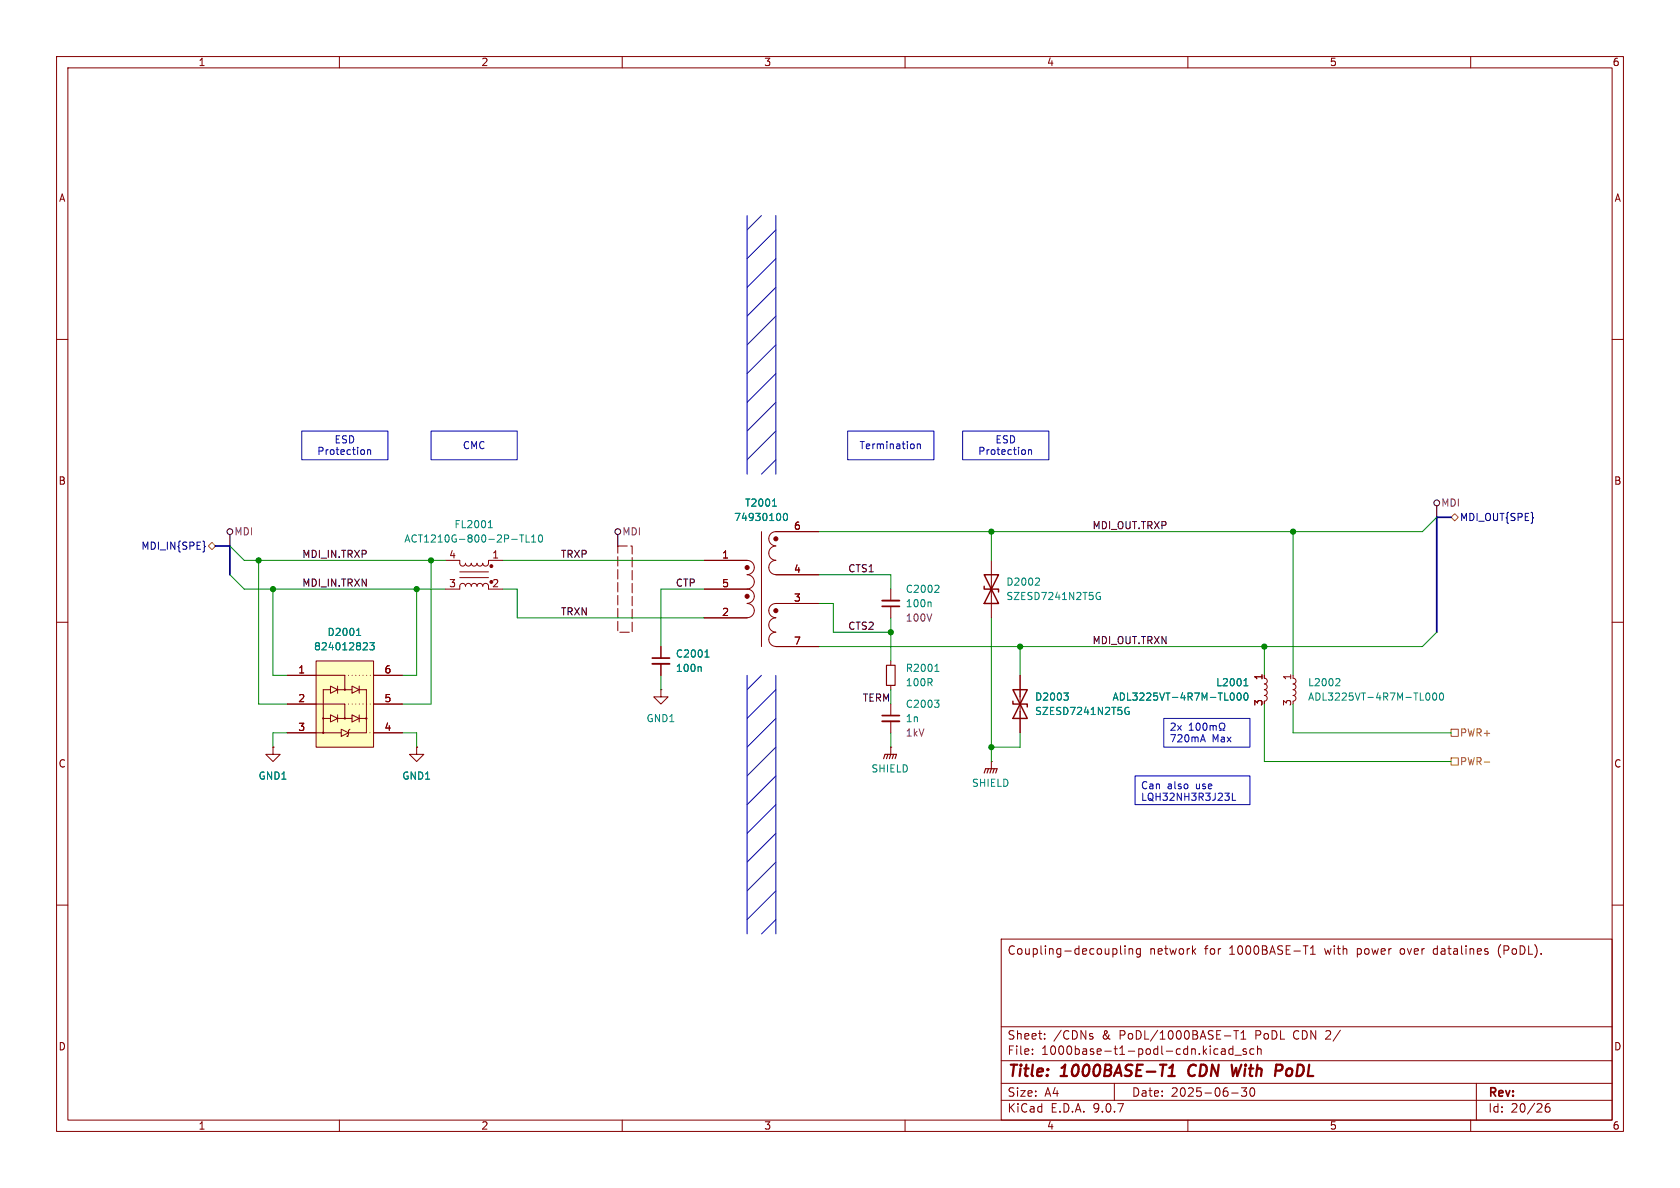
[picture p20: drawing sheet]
<svg xmlns="http://www.w3.org/2000/svg" width="297mm" height="210mm" viewBox="0 0 297 210" stroke-linecap="round" stroke-linejoin="round" font-family="sans-serif">
<defs><g id="words">
<g font-size="2.8" fill="#840000">
<text x="178" y="190.9">Title:</text>
<text x="187.7" y="190.9">1000BASE-T1</text>
<text x="210.9" y="190.9">CDN</text>
<text x="219.4" y="190.9">With</text>
<text x="227.9" y="190.9">PoDL</text>
</g>
<g font-size="2.1" fill="#840000">
<text x="178" y="169">Coupling-decoupling</text>
<text x="203.2" y="169">network</text>
<text x="213" y="169">for</text>
<text x="217.5" y="169">1000BASE-T1</text>
<text x="234.5" y="169">with</text>
<text x="240.3" y="169">power</text>
<text x="248.1" y="169">over</text>
<text x="254.1" y="169">datalines</text>
<text x="265.7" y="169">(PoDL).</text>
<text x="178" y="184">Sheet:</text>
<text x="186.2" y="184">/CDNs</text>
<text x="194.9" y="184">&amp;</text>
<text x="198" y="184">PoDL/1000BASE-T1</text>
<text x="222.2" y="184">PoDL</text>
<text x="229.1" y="184">CDN 2/</text>
<text x="178" y="186.7">File:</text>
<text x="184.1" y="186.7">1000base-t1-podl-cdn.kicad_sch</text>
<text x="178" y="196.9">KiCad</text>
<text x="178" y="194.1">Size:</text>
<text x="184.7" y="194.1">A4</text>
<text x="185.7" y="196.9">E.D.A.</text>
<text x="193.3" y="196.9">9.0.7</text>
<text x="200" y="194.1">Date:</text>
<text x="207" y="194.1">2025-06-30</text>
<text x="263" y="194.3">Rev:</text>
<text x="263" y="196.9">Id:</text>
<text x="267.1" y="196.9">20/26</text>
</g>
<g font-size="1.8" fill="#840000">
<text x="35" y="11.9">1</text>
<text x="85" y="11.9">2</text>
<text x="135" y="11.9">3</text>
<text x="185" y="11.9">4</text>
<text x="235" y="11.9">5</text>
<text x="285" y="11.9">6</text>
<text x="10.3" y="35.9">A</text>
<text x="285.3" y="35.9">A</text>
<text x="10.3" y="85.9">B</text>
<text x="285.3" y="85.9">B</text>
<text x="140.3" y="93.7">6</text>
<text x="79.3" y="98.8">4</text>
<text x="86.9" y="98.8">1</text>
<text x="127.6" y="98.8">1</text>
<text x="140.3" y="101.3">4</text>
<text x="79.3" y="103.9">3</text>
<text x="86.9" y="103.9">2</text>
<text x="127.6" y="103.9">5</text>
<text x="140.3" y="106.4">3</text>
<text x="127.6" y="109">2</text>
<text x="52.6" y="119.1">1</text>
<text x="67.9" y="119.1">6</text>
<text x="140.3" y="114">7</text>
<text x="52.6" y="124.2">2</text>
<text x="67.9" y="124.2">5</text>
<text x="223.3" y="124.9" transform="rotate(-90 223.3 124.9)">3</text>
<text x="223.3" y="120.3" transform="rotate(-90 223.3 120.3)">1</text>
<text x="228.3" y="124.9" transform="rotate(-90 228.3 124.9)">3</text>
<text x="228.3" y="120.3" transform="rotate(-90 228.3 120.3)">1</text>
<text x="52.6" y="129.3">3</text>
<text x="67.9" y="129.3">4</text>
<text x="10.3" y="135.9">C</text>
<text x="285.3" y="135.9">C</text>
<text x="10.3" y="185.9">D</text>
<text x="285.3" y="185.9">D</text>
<text x="35" y="199.9">1</text>
<text x="85" y="199.9">2</text>
<text x="135" y="199.9">3</text>
<text x="185" y="199.9">4</text>
<text x="235" y="199.9">5</text>
<text x="285" y="199.9">6</text>
</g>
<g font-size="1.8" fill="#0000c2">
<text x="56" y="80.6">Protection</text>
<text x="59" y="78.6">ESD</text>
<text x="81.7" y="79.6">CMC</text>
<text x="151.8" y="79.6">Termination</text>
<text x="172.8" y="80.6">Protection</text>
<text x="175.9" y="78.6">ESD</text>
<text x="206.7" y="129.4">2x</text>
<text x="206.7" y="131.4">720mA</text>
<text x="214.3" y="131.4">Max</text>
<text x="201.6" y="139.8">Can</text>
<text x="201.6" y="141.9">LQH32NH3R3J23L</text>
<text x="206.4" y="139.8">also</text>
<text x="211.5" y="139.8">use</text>
</g>
<g font-size="1.8" fill="#008484">
<text x="131.6" y="89.8">T2001</text>
<text x="80.2" y="93.6">FL2001</text>
<text x="129.7" y="92.3">74930100</text>
<text x="71.4" y="96.1">ACT1210G-800-2P-TL10</text>
<text x="160" y="107.5">100n</text>
<text x="160" y="105">C2002</text>
<text x="177.8" y="103.7">D2002</text>
<text x="177.8" y="106.3">SZESD7241N2T5G</text>
<text x="57.8" y="112.6">D2001</text>
<text x="55.4" y="115.2">824012823</text>
<text x="119.4" y="119">100n</text>
<text x="119.4" y="116.4">C2001</text>
<text x="160" y="119">R2001</text>
<text x="160" y="121.5">100R</text>
<text x="160" y="125.3">C2003</text>
<text x="182.9" y="124.1">D2003</text>
<text x="196.6" y="124.1">ADL3225VT-4R7M-TL000</text>
<text x="214.9" y="121.5">L2001</text>
<text x="231.1" y="121.5">L2002</text>
<text x="231.1" y="124.1">ADL3225VT-4R7M-TL000</text>
<text x="114.2" y="127.9">GND1</text>
<text x="160" y="127.9">1n</text>
<text x="182.9" y="126.6">SZESD7241N2T5G</text>
<text x="154" y="136.8">SHIELD</text>
<text x="45.6" y="138">GND1</text>
<text x="71" y="138">GND1</text>
<text x="171.7" y="139.3">SHIELD</text>
</g>
<g font-size="1.8" fill="#840084">
<text x="254.7" y="89.8">MDI</text>
<text x="41.3" y="94.8">MDI</text>
<text x="109.9" y="94.8">MDI</text>
<text x="160" y="110.1">100V</text>
<text x="160" y="130.4">1kV</text>
</g>
<g font-size="1.8">
<text x="193" y="93.6">MDI_OUT.TRXP</text>
<text x="53.3" y="98.7">MDI_IN.TRXP</text>
<text x="99.1" y="98.7">TRXP</text>
<text x="149.9" y="101.3">CTS1</text>
<text x="53.3" y="103.8">MDI_IN.TRXN</text>
<text x="119.4" y="103.8">CTP</text>
<text x="99.1" y="108.9">TRXN</text>
<text x="149.9" y="111.4">CTS2</text>
<text x="193" y="114">MDI_OUT.TRXN</text>
<text x="152.4" y="124.1">TERM</text>
</g>
<g font-size="1.8" fill="#000084">
<text x="258" y="92.3">MDI_OUT{SPE}</text>
<text x="24.9" y="97.4">MDI_IN{SPE}</text>
</g>
<g font-size="1.8" fill="#848400">
<text x="258" y="130.4">PWR+</text>
<text x="258" y="135.5">PWR-</text>
</g>
</g></defs>
<path d="M0 0h297v210h-297z" fill="#fff" stroke="#fff" stroke-width=".18"/>
<g fill="none" stroke="#840000" stroke-width=".18">
<path d="M10 10h277v190h-277zM12 12h273v186h-273zM60 10v2M110 10v2M160 10v2M210 10v2M260 10v2M10 60h2M285 60h2M10 110h2M285 110h2M73.7 132.1v1.3h-1.3l1.3 1.2 1.2-1.2h-1.2"/>
<path d="M73.7 132.1h.1M10 160h2M177 166h108v32h-108zM198.1 167.2v1.3l.2 .2M198.9 167.2v.1M198.9 167.7v1M199.6 167.8l.2-.1 .4 .1v.9M199.6 167.7v1M201.6 167.8l-.4-.1-.3 .3v.4l.1 .2h.6M201.6 167.7v1.2l-.3 .3-.3-.1M211 168.1l.4 .6M211.4 167.7l-.6 .6"/>
<path d="M230.4 167.2h.8M231.7 168.7h.8M231.7 167.6l.4-.4v1.5M253.5 167.8v.8M265.1 167.3l-.2 .7 .2 1M285 160h2M60 198v2M110 198v2M160 198v2M177 194.5h108M177 191.5h108M177 187.5h108"/>
<path d="M177 181.5h108M182.5 186.3v.1M182.5 185.5v.1M184.7 183.6v.1M184.7 182.8v.1M193 183.2l.2 .2-.2 .3M193 182.7l.2 .1M197 191.5v3M210 198v2M214.7 186.3h.6M214.7 185.5h.6M216 185.5h.5l.1 .9"/>
<path d="M216.5 183.1h1.1M216.6 185.8h-.5a.29 .29 0 0 0-.2 .3 .29 .29 0 0 0 .2 .3l.5-.1M217.7 193.2h1.2M218 185.5l-.5-.1-.3 .3v.4l.2 .2h.6M218 184.9v1.5M218.1 182.2h.9M218.3 186.5h1.2M218.5 182.2v1.5M219.4 183.7h.8M219.4 182.6l.4-.4v1.5M219.5 192.3h.9l-.5 .6 .4 .1v.7l-.2 .1h-.4l-.2-.1M220.3 185.5l-.3-.1-.3 .2 .1 .2 .5 .2v.3h-.6"/>
<path d="M221.1 192.4l.2-.1a.81 .81 0 0 1 .6 .6 .81 .81 0 0 1-.3 .8l-.1 .1a.81 .81 0 0 1-.4-1.4zM221.7 185.5l-.5-.1-.2 .3v.4l.1 .2h.6M222.3 185.5l.2-.1 .4 .1 .1 .9M222.3 184.9v1.5M260 198v2M261 191.5v6.5M273.9 195.1a.59 .59 0 0 0-.7 .6v.6l.1 .2 .4 .1 .3-.1v-.5l-.1-.3h-.4l-.3 .3"/>
</g>
<path d="M206.5 190.2h1.2M206.7 188.8l.7-.6-.3 2M210.4 188.5a1.27 1.27 0 0 0 0 1.6M219.5 188.2l-.8 2-.2-1.4-.5 1.4M226.4 188.2l.2 .1a.58 .58 0 0 1-.3 1" fill="none" stroke="#840000" stroke-width=".4"/>
<path d="M55.9 116.8h10.1v15.3h-10.1z" fill="#ffffc2"/>
<g fill="none" stroke="#840000" stroke-width=".18">
<path d="M78.7 99.1h2.6v.7l.5 .3 .3-.2 .2-.3 .1 .3 .3 .2 .4-.1 .2-.4 .1 .3 .3 .2 .4-.1 .2-.4 .1 .3 .3 .2 .4-.1 .2-.4 .2 .4 .4 .1 .4-.3 .1-.7h2.5M124.5 99.1h7.6a1.26 1.26 0 0 1 1.3 1.2 1.26 1.26 0 0 1-1.3 1.3M134.6 94v20.3M137.2 94a1.25 1.25 0 0 0-1.3 1.2 1.25 1.25 0 0 0 1.3 1.3M137.2 96.5a1.25 1.25 0 0 0-1.3 1.3 1.25 1.25 0 0 0 1.3 1.2 1.27 1.27 0 0 0-1.3 1.3 1.27 1.27 0 0 0 1.3 1.3M137.2 94h7.6M175.3 99.1v10.1M50.8 119.4h10.2v2.5M55.9 116.8h10.1v15.3h-10.1zM66 119.4h5.1M81.3 101.1h5.1M81.3 102.1h5.1"/>
<path d="M86.4 103.6l-.2-.3-.3-.2-.4 .1-.2 .4-.1-.3-.3-.2-.4 .1-.2 .4-.1-.3-.3-.2-.4 .1-.2 .4-.2-.4-.4-.1-.3 .2-.1 .3-.2-.3-.4-.2-.4 .3v.7h-2.6M86.4 104.1h2.5M116.8 114.3v2M116.8 117.3v2.1M124.5 104.1h7.6M132.1 101.6a1.26 1.26 0 0 1 1.3 1.3 1.26 1.26 0 0 1-1.3 1.2M132.1 104.1a1.26 1.26 0 0 1 1.3 1.3 1.26 1.26 0 0 1-1.3 1.3M132.1 106.7a1.26 1.26 0 0 1 1.3 1.2 1.26 1.26 0 0 1-1.3 1.3h-7.6M137.2 111.8a1.25 1.25 0 0 0-1.3 1.2 1.25 1.25 0 0 0 1.3 1.3h7.6M137.2 101.6h7.6M144.8 106.7h-7.6a1.25 1.25 0 0 0-1.3 1.2 1.25 1.25 0 0 0 1.3 1.3 1.27 1.27 0 0 0-1.3 1.3 1.27 1.27 0 0 0 1.3 1.2M157.5 104.1v2.1"/>
<path d="M157.5 107.2v2M157.5 116.8v.8M180.3 119.4v10.1M223.5 119.9l.4 .1 .1 .4-.1 .4-.4 .1 .4 .2 .1 .5-.2 .2-.3 .1M228.6 119.9l.4 .1 .1 .4-.1 .4-.4 .1 .4 .2 .1 .5-.2 .2-.3 .1M48.3 132.1v1.3h1.2l-1.2 1.2-1.3-1.2h1.3M48.3 132.1h.1M50.8 124.5h10.2v2.5M50.8 129.5h9.5M57.1 127h1.3M58.4 121.3l1.3 .6-1.3 .7zM58.4 126.4l1.3 .6-1.3 .6z"/>
<path d="M58.4 121.9h-1.3v7.6M59.7 121.3v1.3M59.7 126.4v1.2M59.7 121.9h2.5M59.7 127h2.5M60.3 128.9l1.3 .6-1.3 .7zM61.3 130.2h.1M61.9 128.9l-.3 .3v.7l-.3 .3M62.2 121.3l1.3 .6-1.3 .7zM62.2 126.4l1.3 .6-1.3 .6zM63.5 121.9h1.3v7.6h-3.2M63.5 127h1.3"/>
<path d="M63.5 121.3v1.3M63.5 126.4v1.2M66 129.5h5.1M66 124.5h5.1M73.7 132.1h.1M116.8 121.9v1.3h1.3l-1.3 1.3-1.2-1.3h1.2M116.8 121.9h.1M157.5 132.1h.1M157.5 121.2v.7M157.5 124.5v2M157.5 127.5v2M157.5 132.1v1.3"/>
<path d="M175.3 134.6h.1M175.3 134.6v1.3M223.5 121.9l.4 .2 .1 .3-.1 .4-.4 .1 .4 .3 .1 .4-.2 .3h-.3M228.6 121.9l.4 .2 .1 .3-.1 .4-.4 .1 .4 .3 .1 .4-.2 .3h-.3"/>
<circle cx="57.1" cy="127" r=".11"/>
<circle cx="57.1" cy="129.5" r=".11"/>
<circle cx="61" cy="121.9" r=".11"/>
<circle cx="61" cy="127" r=".11"/>
<circle cx="64.8" cy="127" r=".11"/>
</g>
<path d="M61 119.4h5M61 124.5h5M66 129.5h-1.2" fill="none" stroke="#840000" stroke-width=".18" stroke-dasharray="0 .6"/>
<g fill="none" stroke="#008484" stroke-width=".18">
<path d="M86.3 93.3h.8M86.5 92.3l.2-.3v1.3M91.9 94.6h.7M92.2 94.6v1.2M93 94.6v1.2h.6M94 95.8h.7M94 94.9l.3-.3v1.2M95.3 94.7l.2-.1a.68 .68 0 0 1 .4 .6 .68 .68 0 0 1-.4 .6l-.2-.1-.1-.4zM136.6 89.5h.7M136.8 88.4l.1-.2v1.3M138.7 90.8l.1-.1a.68 .68 0 0 1 .4 .7 .68 .68 0 0 1-.4 .6 .84 .84 0 0 1-.1-1.2zM63 112.3h.8"/>
<path d="M63.2 111.4l.2-.3v1.2M64.7 113.6l.3 .3-.1 .3-.7 .7h.8M65.4 113.6h.8l-.5 .5 .4 .1v.6l-.2 .1-.5-.1M123.8 117.8l.2 .2v.7M124.6 116.2h.8M124.8 115.2l.2-.3v1.3M164.4 106.4l.2 .2v.7M165.3 118.7h.7M165.4 117.7l.2-.3v1.3M165.8 103.4l.2 .3-.1 .3-.7 .7h.8M183.5 102.2l.3 .2-.1 .3-.7 .7h.8M194.3 105.4h.2v.5h-.5l-.2-.2"/>
<path d="M194.5 104.8h-.5l-.2 .2M236.3 120h.5l.1 .3-.8 .9h.8M165.2 123.8h.8l-.4 .5M165.8 124.3l.2 .2v.3l-.2 .2M188.1 122.5h.8l-.5 .5M188.6 123l.3 .2v.3l-.3 .3M199.4 125.8h.2v.4h-.5l-.2-.2M199.6 125.1h-.5l-.2 .2M217.7 122.6l.1-.1a.68 .68 0 0 1 .4 .6 .68 .68 0 0 1-.4 .7l-.1-.1M218.8 122.6l.2-.1a.68 .68 0 0 1 .4 .6 .68 .68 0 0 1-.4 .7l-.2-.2-.1-.3zM219.9 121.2h.7M220 122.6l.2-.1a.68 .68 0 0 1 .4 .6 .68 .68 0 0 1-.4 .7l-.2-.2-.1-.3z"/>
<path d="M220 120.3l.3-.3v1.2M252.2 122.6l.2-.1a.68 .68 0 0 1 .4 .6 .68 .68 0 0 1-.4 .7l-.2-.1M253.4 122.6l.2-.1a.68 .68 0 0 1 .4 .6 .68 .68 0 0 1-.4 .7l-.2-.2-.1-.3zM254.6 122.6l.2-.1a.68 .68 0 0 1 .4 .6 .68 .68 0 0 1-.4 .7l-.2-.2-.1-.3z"/>
</g>
<path d="M156.7 117.6h1.5v3.6h-1.5zM156.2 134.1l.3-.7h2l-.3 .7M157 133.4l-.3 .7M157.5 133.4l-.3 .7M158 133.4l-.3 .7M174 136.7l.2-.8h2.1l-.3 .8M174.8 135.9l-.3 .8M175.3 135.9l-.3 .8M175.8 135.9l-.3 .8" fill="none" stroke="#840000" stroke-width=".2"/>
<path d="M115.3 116.3h3.1M156 107.2h3M156 126.5h3" fill="none" stroke="#840000" stroke-width=".3"/>
<path d="M115.3 117.3h3.1M156 106.2h3M156 127.5h3" fill="none" stroke="#840000" stroke-width=".33"/>
<g fill="#840000" stroke="#840000" stroke-width=".18">
<circle cx="132.1" cy="100.3" r=".36"/>
<circle cx="132.1" cy="105.4" r=".36"/>
<circle cx="137.2" cy="95.3" r=".36"/>
<circle cx="137.2" cy="108" r=".36"/>
<circle cx="86.9" cy="100.1" r=".25"/>
</g>
<path d="M174 101.6h2.5l-2.5 5.1h2.5zM174 103.6v.5h2.5v.5M179.1 121.9h2.5l-2.5 5.1h2.5zM179.1 124v.5h2.5v.5" fill="none" stroke="#840000" stroke-width=".25"/>
<g fill="none" stroke="#000" stroke-width=".18">
<path d="M40.6 94.5v2M109.2 94.5v2M254 89.4v2"/>
<circle cx="40.6" cy="94" r=".51"/>
<circle cx="109.2" cy="94" r=".51"/>
<circle cx="254" cy="88.9" r=".51"/>
</g>
<path d="M109.2 96.5h2.6v15.3h-2.6v-15.3" fill="none" stroke="#840000" stroke-width=".18" stroke-dasharray="1.7 .6"/>
<path d="M36.8 96.5l.7-.6 .6 .6-.6 .7zM257.2 90.8l.6 .6-.6 .7-.7-.7zM256.5 128.9h1.3v1.3h-1.3zM256.5 134h1.3v1.3h-1.3zM262.4 134.7h1" fill="none" stroke="#848400" stroke-width=".18"/>
<path d="M36.1 96.4l.2 .2-.2 .2" fill="none" stroke="#000084" stroke-width=".18"/>
<g fill="none" stroke="#0000c2" stroke-width=".18">
<path d="M132.1 38.1v45.7M134.6 38.1l-2.5 2.5M137.2 38.1v45.7M137.2 55.9l-5.1 5.1M137.2 45.7l-5.1 5.1M137.2 40.6l-5.1 5.1M137.2 50.8l-5.1 5.1M53.3 76.2h15.3v5.1h-15.3zM65 79.5v.8M65 79.6l.2-.1 .3 .1v.7M76.2 76.2h15.2v5.1h-15.2zM137.2 61l-5.1 5"/>
<path d="M137.2 66l-5.1 5.1M137.2 76.2l-5.1 5.1M137.2 71.1l-5.1 5.1M149.9 76.2h15.2v5.1h-15.2zM162.2 78.5v.8M162.2 78.6l.1-.1h.4v.8M170.2 76.2h15.2v5.1h-15.2zM181.8 79.6l.2-.1 .3 .1 .1 .7M181.8 79.5v.8M137.2 81.3l-2.6 2.5M132.1 119.4v45.7M134.6 119.4l-2.5 2.5"/>
<path d="M137.2 119.4v45.7M137.2 121.9l-5.1 5.1M137.2 127l-5.1 5.1M137.2 137.2l-5.1 5M137.2 132.1l-5.1 5.1M200.7 137.2h20.3v5h-20.3zM205.7 127h15.3v5.1h-15.3zM210.2 129.1h.8M210.2 128.2l.4-.4v1.3M211.6 127.9l.2-.1a.68 .68 0 0 1 .4 .7 .68 .68 0 0 1-.4 .6l-.2-.1-.2-.4zM212.4 130.8h.6M212.7 129.9l.4 1.2"/>
<path d="M212.8 127.9l.2-.1a.68 .68 0 0 1 .4 .7 .68 .68 0 0 1-.4 .6 .84 .84 0 0 1-.2-1.2zM213.9 128.3v.8M213.9 128.4l.4-.1 .2 .1M214.5 128.4l.2-.1h.3v.8M214.5 128.4v.7M215.6 129.1h.3v-.2a.54 .54 0 0 1-.3-.8 .54 .54 0 0 1 .7-.2 .58 .58 0 0 1-.1 1v.2h.3M137.2 152.4l-5.1 5.1M137.2 157.5l-5.1 5.1M137.2 147.3l-5.1 5.1M137.2 142.2l-5.1 5.1M217.9 140.2v1.3h.6M137.2 162.6l-2.6 2.5"/>
</g>
<path d="M38.1 96.5h2.5v5.1M256.5 91.4h-2.5v20.4" fill="none" stroke="#000084" stroke-width=".3"/>
<g fill="none" stroke="#008400" stroke-width=".18">
<path d="M40.6 96.5l2.6 2.6h35.5M45.7 99.1v25.4h5.1M76.2 99.1v25.4h-5.1M88.9 99.1h35.6M175.3 94v5.1M228.6 94v25.4M254 91.4l-2.5 2.6h-106.7M40.6 101.6l2.6 2.5h35.5M48.3 104.1v15.3h2.5M73.7 104.1v15.3h-2.6M88.9 104.1h2.5v5.1h33.1M116.8 119.4v2.5"/>
<path d="M124.5 104.1h-7.7v10.2M144.8 101.6h12.7v2.5M144.8 106.7h2.5v5.1h10.2M157.5 109.2v7.6M175.3 109.2v25.4M180.3 114.3v5.1M223.5 114.3v5.1M254 111.8l-2.5 2.5h-106.7M50.8 129.5h-2.5v2.6M71.1 129.5h2.6v2.6M157.5 121.9v2.6M157.5 129.5v2.6"/>
<path d="M180.3 129.5v2.6h-5M223.5 124.5v10.1h33M228.6 124.5v5h27.9"/>
</g>
<g fill="#008400" stroke="#008400" stroke-width=".18">
<circle cx="175.3" cy="94" r=".46"/>
<circle cx="180.3" cy="114.3" r=".46"/>
<circle cx="157.5" cy="111.8" r=".46"/>
<circle cx="228.6" cy="94" r=".46"/>
<circle cx="223.5" cy="114.3" r=".46"/>
<circle cx="175.3" cy="132.1" r=".46"/>
<circle cx="45.7" cy="99.1" r=".46"/>
<circle cx="48.3" cy="104.1" r=".46"/>
<circle cx="76.2" cy="99.1" r=".46"/>
<circle cx="73.7" cy="104.1" r=".46"/>
</g>
<use href="#words"/>
</svg>
